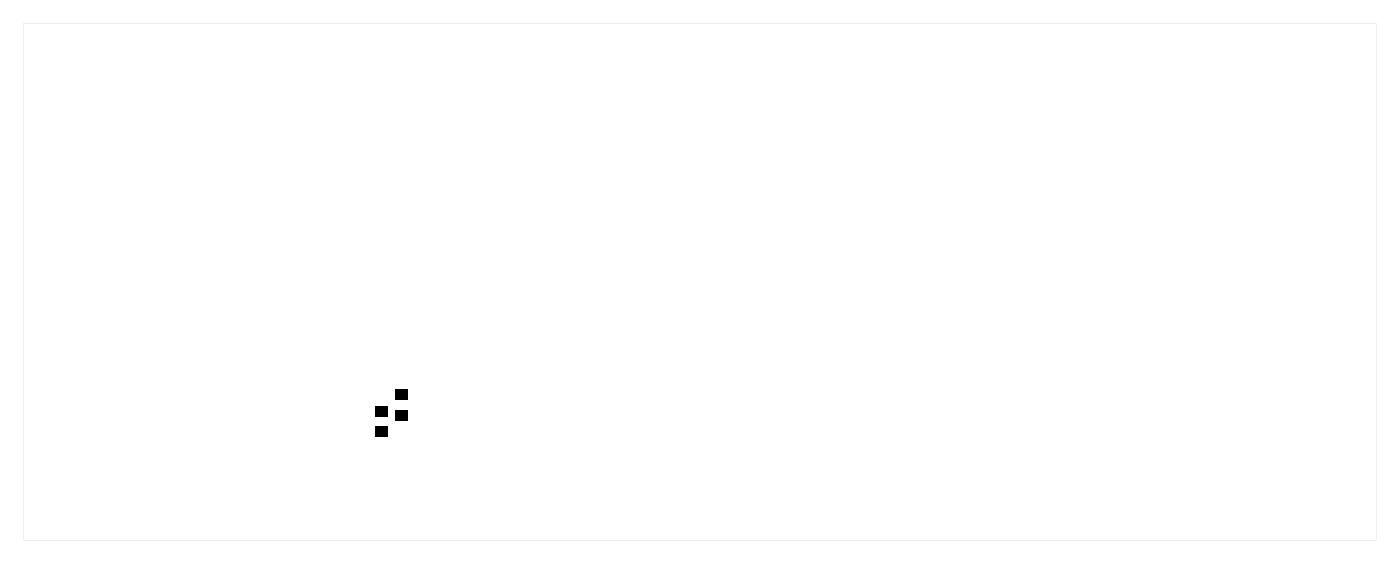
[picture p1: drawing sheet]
<svg xmlns="http://www.w3.org/2000/svg" width="217mm" height="87mm" viewBox="0 0 217 87" stroke-linecap="round" stroke-linejoin="round" font-family="sans-serif">
<g fill="#000">
<path d="M58 62.8h1.9v1.6h-1.9zM58 65.9h1.9v1.6h-1.9zM61.2 60.2h1.9v1.6h-1.9zM61.2 63.3h1.9v1.6h-1.9z"/>
<path d="M3.6 3.6h209.3v79.8h-209.3zM3.6 3.6v79.8h209.3v-79.8z"/>
</g>
</svg>
